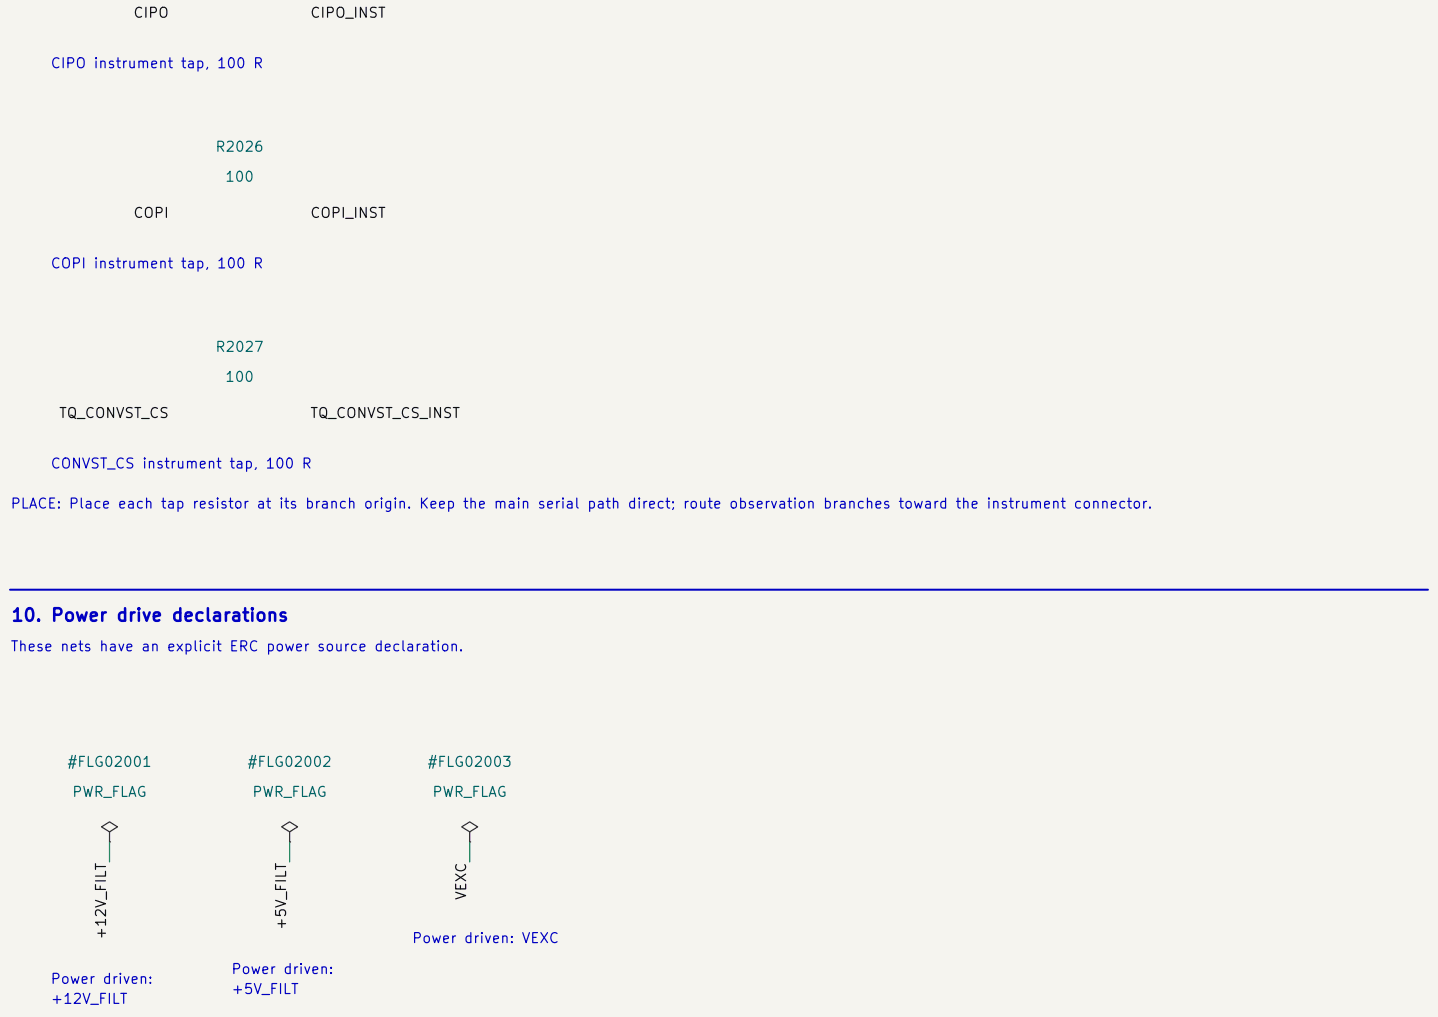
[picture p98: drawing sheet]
<svg xmlns="http://www.w3.org/2000/svg" width="297mm" height="210mm" viewBox="0 0 297 210" stroke-linecap="round" stroke-linejoin="round" font-family="sans-serif">
<defs><g id="words">
<text font-size="2.6" fill="#0000c2" x="2.1" y="129">10. Power drive declarations</text>
<g font-size="2.1" fill="#0f0f0f">
<text x="27.4" y="4.2">CIPO</text>
<text x="63.9" y="4.2">CIPO_INST</text>
<text x="27.4" y="45.5">COPI</text>
<text x="63.9" y="45.5">COPI_INST</text>
<text x="12" y="86.8">TQ_CONVST_CS</text>
<text x="63.9" y="86.8">TQ_CONVST_CS_INST</text>
<text x="96.8" y="186" transform="rotate(-90 96.8 186)">VEXC</text>
<text x="22.4" y="194.2" transform="rotate(-90 22.4 194.2)">+12V_FILT</text>
<text x="59.6" y="192.2" transform="rotate(-90 59.6 192.2)">+5V_FILT</text>
</g>
<g font-size="2.1" fill="#0000c2">
<text x="10.3" y="14.6">CIPO instrument tap, 100 R</text>
<text x="10.3" y="55.9">COPI instrument tap, 100 R</text>
<text x="10.3" y="97.3">CONVST_CS instrument tap, 100 R</text>
<text x="2" y="105.5">PLACE: Place each tap resistor at its branch origin. Keep the main serial path direct; route observation branches toward the instrument connector.</text>
<text x="2" y="135">These nets have an explicit ERC power source declaration.</text>
<text x="84.9" y="195.3">Power driven: VEXC</text>
<text x="10.3" y="203.7">Power driven:</text>
<text x="47.6" y="201.7">Power driven:</text>
<text x="10.3" y="207.8">+12V_FILT</text>
<text x="47.6" y="205.8">+5V_FILT</text>
</g>
<g font-size="2.1" fill="#006464">
<text x="44.3" y="31.9">R2026</text>
<text x="46.3" y="38.1">100</text>
<text x="44.3" y="73.2">R2027</text>
<text x="46.3" y="79.4">100</text>
<text x="13.7" y="158.9">#FLG02001</text>
<text x="50.9" y="158.9">#FLG02002</text>
<text x="88.1" y="158.9">#FLG02003</text>
<text x="14.7" y="165.1">PWR_FLAG</text>
<text x="51.9" y="165.1">PWR_FLAG</text>
<text x="89.1" y="165.1">PWR_FLAG</text>
</g>
</g></defs>
<path d="M-.1 -.1h297.2v210.2h-297.2z" fill="#f5f4ef" stroke="#f5f4ef" stroke-width=".21"/>
<path d="M22.6 171.8l1.7-1.1-1.7-1-1.6 1 1.6 1.1v2M22.6 173.8h.1M59.8 171.8l1.7-1.1-1.7-1-1.6 1 1.6 1.1v2M59.8 173.8h.1M97 171.8l1.7-1.1-1.7-1-1.6 1 1.6 1.1v2M97 173.8h.1" fill="none" stroke="#840000" stroke-width=".25"/>
<path d="M2.1 121.8h292.8" fill="none" stroke="#0000c2" stroke-width=".41"/>
<path d="M22.6 173.8v4.2M59.8 173.8v4.2M97 173.8v4.2" fill="none" stroke="#009600" stroke-width=".25"/>
<use href="#words"/>
</svg>
